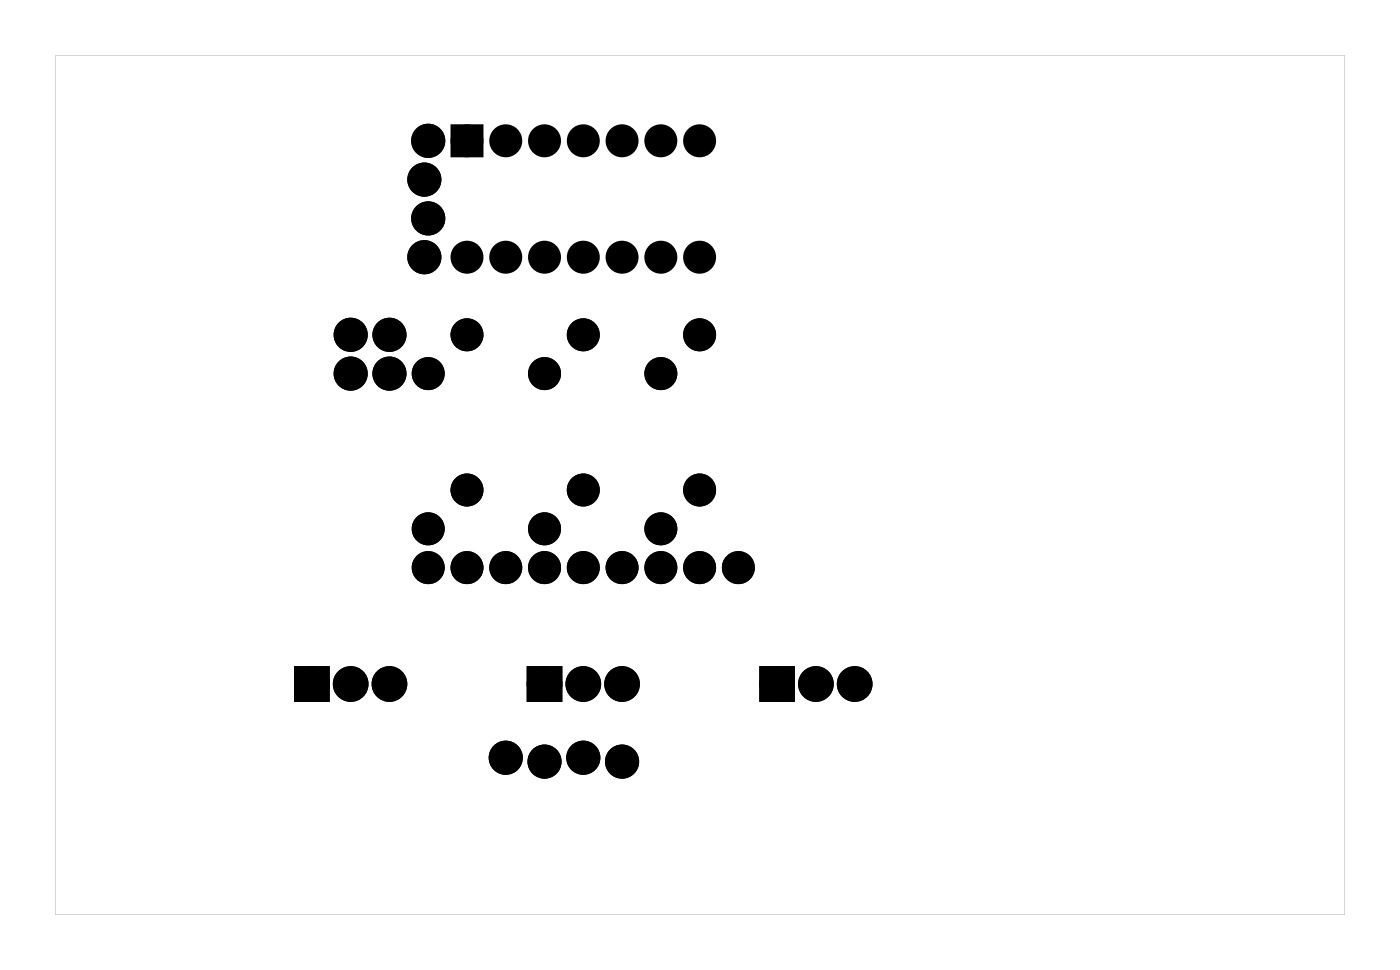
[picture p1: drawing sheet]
<svg xmlns="http://www.w3.org/2000/svg" width="92mm" height="63mm" viewBox="0 0 92 63" stroke-linecap="round" stroke-linejoin="round" font-family="sans-serif">
<g fill="#000">
<path d="M29.9 8.5h1.4v1.4h-1.4zM19.6 44h1.6v1.6h-1.6zM34.9 44h1.6v1.6h-1.6zM50.1 44h1.6v1.6h-1.6z"/>
<path d="M3.6 3.6v56.3h84.5v-56.3zM3.6 3.6h84.5v56.3h-84.5z"/>
</g>
<g fill="#000">
<circle cx="27.8" cy="16.8" r=".74"/>
<circle cx="27.8" cy="11.8" r=".74"/>
<circle cx="28.1" cy="9.2" r=".74"/>
<circle cx="28.1" cy="14.3" r=".74"/>
<circle cx="30.6" cy="16.8" r=".7"/>
<circle cx="30.6" cy="9.2" r=".7"/>
<circle cx="33.1" cy="16.8" r=".7"/>
<circle cx="33.1" cy="9.2" r=".7"/>
<circle cx="35.7" cy="16.8" r=".7"/>
<circle cx="35.7" cy="9.2" r=".7"/>
<circle cx="38.2" cy="16.8" r=".7"/>
<circle cx="38.2" cy="9.2" r=".7"/>
<circle cx="40.8" cy="16.8" r=".7"/>
<circle cx="40.8" cy="9.2" r=".7"/>
<circle cx="43.3" cy="16.8" r=".7"/>
<circle cx="43.3" cy="9.2" r=".7"/>
<circle cx="45.8" cy="16.8" r=".7"/>
<circle cx="45.8" cy="9.2" r=".7"/>
<circle cx="23" cy="21.9" r=".74"/>
<circle cx="23" cy="24.5" r=".74"/>
<circle cx="25.5" cy="21.9" r=".74"/>
<circle cx="25.5" cy="24.5" r=".74"/>
<circle cx="28.1" cy="37.2" r=".7"/>
<circle cx="28.1" cy="24.5" r=".7"/>
<circle cx="28.1" cy="34.6" r=".7"/>
<circle cx="30.6" cy="21.9" r=".7"/>
<circle cx="30.6" cy="32.1" r=".7"/>
<circle cx="30.6" cy="37.2" r=".7"/>
<circle cx="33.1" cy="37.2" r=".7"/>
<circle cx="35.7" cy="37.2" r=".7"/>
<circle cx="35.7" cy="24.5" r=".7"/>
<circle cx="35.7" cy="34.6" r=".7"/>
<circle cx="38.2" cy="21.9" r=".7"/>
<circle cx="38.2" cy="32.1" r=".7"/>
<circle cx="38.2" cy="37.2" r=".7"/>
<circle cx="40.8" cy="37.2" r=".7"/>
<circle cx="43.3" cy="37.2" r=".7"/>
<circle cx="43.3" cy="24.5" r=".7"/>
<circle cx="43.3" cy="34.6" r=".7"/>
<circle cx="45.8" cy="21.9" r=".7"/>
<circle cx="45.8" cy="32.1" r=".7"/>
<circle cx="45.8" cy="37.2" r=".7"/>
<circle cx="48.4" cy="37.2" r=".7"/>
<circle cx="20.4" cy="44.8" r=".79"/>
<circle cx="23" cy="44.8" r=".79"/>
<circle cx="25.5" cy="44.8" r=".79"/>
<circle cx="33.1" cy="49.6" r=".74"/>
<circle cx="35.7" cy="49.9" r=".74"/>
<circle cx="35.7" cy="44.8" r=".79"/>
<circle cx="38.2" cy="49.6" r=".74"/>
<circle cx="38.2" cy="44.8" r=".79"/>
<circle cx="40.8" cy="49.9" r=".74"/>
<circle cx="40.8" cy="44.8" r=".79"/>
<circle cx="50.9" cy="44.8" r=".79"/>
<circle cx="53.5" cy="44.8" r=".79"/>
<circle cx="56" cy="44.8" r=".79"/>
</g>
<g fill="none" stroke="#000" stroke-width=".76" stroke-linecap="butt">
<path d="M29.9 8.5h1.4v1.4h-1.4zM19.6 44h1.6v1.6h-1.6zM34.9 44h1.6v1.6h-1.6zM50.1 44h1.6v1.6h-1.6z"/>
<circle cx="27.8" cy="11.8" r=".74"/>
<circle cx="27.8" cy="16.8" r=".74"/>
<circle cx="28.1" cy="9.2" r=".74"/>
<circle cx="28.1" cy="14.3" r=".74"/>
<circle cx="30.6" cy="16.8" r=".7"/>
<circle cx="30.6" cy="9.2" r=".7"/>
<circle cx="33.1" cy="16.8" r=".7"/>
<circle cx="33.1" cy="9.2" r=".7"/>
<circle cx="35.7" cy="16.8" r=".7"/>
<circle cx="35.7" cy="9.2" r=".7"/>
<circle cx="38.2" cy="16.8" r=".7"/>
<circle cx="38.2" cy="9.2" r=".7"/>
<circle cx="40.8" cy="16.8" r=".7"/>
<circle cx="40.8" cy="9.2" r=".7"/>
<circle cx="43.3" cy="16.8" r=".7"/>
<circle cx="43.3" cy="9.2" r=".7"/>
<circle cx="45.8" cy="16.8" r=".7"/>
<circle cx="45.8" cy="9.2" r=".7"/>
<circle cx="23" cy="24.5" r=".74"/>
<circle cx="23" cy="21.9" r=".74"/>
<circle cx="25.5" cy="24.5" r=".74"/>
<circle cx="25.5" cy="21.9" r=".74"/>
<circle cx="28.1" cy="37.2" r=".7"/>
<circle cx="28.1" cy="24.5" r=".7"/>
<circle cx="28.1" cy="34.6" r=".7"/>
<circle cx="30.6" cy="21.9" r=".7"/>
<circle cx="30.6" cy="32.1" r=".7"/>
<circle cx="30.6" cy="37.2" r=".7"/>
<circle cx="33.1" cy="37.2" r=".7"/>
<circle cx="35.7" cy="37.2" r=".7"/>
<circle cx="35.7" cy="24.5" r=".7"/>
<circle cx="35.7" cy="34.6" r=".7"/>
<circle cx="38.2" cy="21.9" r=".7"/>
<circle cx="38.2" cy="32.1" r=".7"/>
<circle cx="38.2" cy="37.2" r=".7"/>
<circle cx="40.8" cy="37.2" r=".7"/>
<circle cx="43.3" cy="37.2" r=".7"/>
<circle cx="43.3" cy="24.5" r=".7"/>
<circle cx="43.3" cy="34.6" r=".7"/>
<circle cx="45.8" cy="21.9" r=".7"/>
<circle cx="45.8" cy="32.1" r=".7"/>
<circle cx="45.8" cy="37.2" r=".7"/>
<circle cx="48.4" cy="37.2" r=".7"/>
<circle cx="20.4" cy="44.8" r=".79"/>
<circle cx="23" cy="44.8" r=".79"/>
<circle cx="25.5" cy="44.8" r=".79"/>
<circle cx="33.1" cy="49.6" r=".74"/>
<circle cx="35.7" cy="49.9" r=".74"/>
<circle cx="35.7" cy="44.8" r=".79"/>
<circle cx="38.2" cy="49.6" r=".74"/>
<circle cx="38.2" cy="44.8" r=".79"/>
<circle cx="40.8" cy="49.9" r=".74"/>
<circle cx="40.8" cy="44.8" r=".79"/>
<circle cx="50.9" cy="44.8" r=".79"/>
<circle cx="53.5" cy="44.8" r=".79"/>
<circle cx="56" cy="44.8" r=".79"/>
</g>
</svg>
